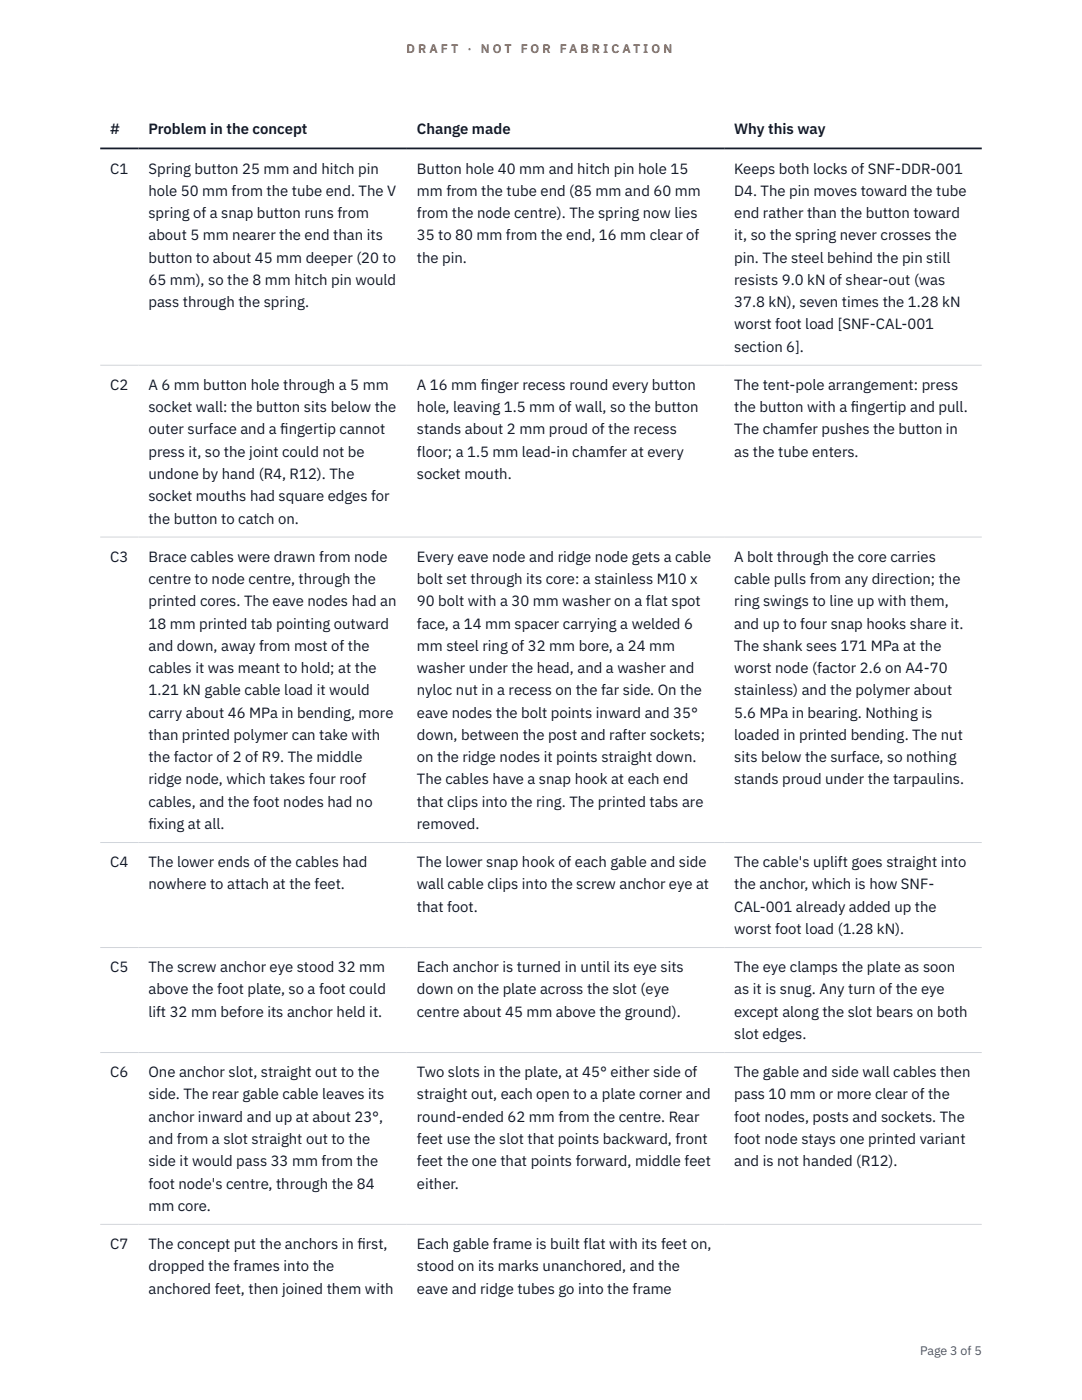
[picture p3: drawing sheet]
<svg xmlns="http://www.w3.org/2000/svg" width="216mm" height="279mm" viewBox="0 0 216 279" stroke-linecap="round" stroke-linejoin="round" font-family="sans-serif">
<defs><g id="words">
<g font-size="3" fill="#111827">
<text x="22" y="26.8">#</text>
<text x="29.6" y="26.8">Problem in the concept</text>
<text x="83.2" y="26.8">Change made</text>
<text x="146.5" y="26.8">Why this way</text>
<text x="22" y="34.6">C1</text>
<text x="29.6" y="34.6">Spring button 25 mm and hitch pin</text>
<text x="83.2" y="34.6">Button hole 40 mm and hitch pin hole 15</text>
<text x="146.5" y="34.6">Keeps both locks of SNF-DDR-001</text>
<text x="29.6" y="39.1">hole 50 mm from the tube end. The V</text>
<text x="83.2" y="39.1">mm from the tube end (85 mm and 60 mm</text>
<text x="146.5" y="39.1">D4. The pin moves toward the tube</text>
<text x="29.6" y="43.5">spring of a snap button runs from</text>
<text x="29.6" y="48">about 5 mm nearer the end than its</text>
<text x="83.2" y="43.5">from the node centre). The spring now lies</text>
<text x="83.2" y="48">35 to 80 mm from the end, 16 mm clear of</text>
<text x="146.5" y="43.5">end rather than the button toward</text>
<text x="146.5" y="48">it, so the spring never crosses the</text>
<text x="29.6" y="52.4">button to about 45 mm deeper (20 to</text>
<text x="83.2" y="52.4">the pin.</text>
<text x="146.5" y="52.4">pin. The steel behind the pin still</text>
<text x="29.6" y="56.9">65 mm), so the 8 mm hitch pin would</text>
<text x="146.5" y="56.9">resists 9.0 kN of shear-out (was</text>
<text x="29.6" y="61.3">pass through the spring.</text>
<text x="146.5" y="61.3">37.8 kN), seven times the 1.28 kN</text>
<text x="146.5" y="65.7">worst foot load [SNF-CAL-001</text>
<text x="146.5" y="70.2">section 6].</text>
<text x="22" y="77.8">C2</text>
<text x="29.6" y="77.8">A 6 mm button hole through a 5 mm</text>
<text x="83.2" y="77.8">A 16 mm f</text>
<text x="95.9" y="77.8">inger recess round every button</text>
<text x="146.5" y="77.8">The tent-pole arrangement: press</text>
<text x="29.6" y="82.3">socket wall: the button sits below the</text>
<text x="83.2" y="82.3">hole, leaving 1.5 mm of wall, so the button</text>
<text x="146.5" y="82.3">the button with a f</text>
<text x="169.8" y="82.3">ingertip and pull.</text>
<text x="29.6" y="86.7">outer surface and a f</text>
<text x="55.9" y="86.7">ingertip cannot</text>
<text x="83.2" y="86.7">stands about 2 mm proud of the recess</text>
<text x="146.5" y="86.7">The chamfer pushes the button in</text>
<text x="29.6" y="91.1">press it, so the joint could not be</text>
<text x="29.6" y="95.6">undone by hand (R4, R12). The</text>
<text x="83.2" y="91.1">floor; a 1.5 mm lead-in chamfer at every</text>
<text x="83.2" y="95.6">socket mouth.</text>
<text x="146.5" y="91.1">as the tube enters.</text>
<text x="29.6" y="100">socket mouths had square edges for</text>
<text x="29.6" y="104.5">the button to catch on.</text>
<text x="22" y="112.1">C3</text>
<text x="29.6" y="112.1">Brace cables were drawn from node</text>
<text x="83.2" y="112.1">Every eave node and ridge node gets a cable</text>
<text x="146.5" y="112.1">A bolt through the core carries</text>
<text x="29.6" y="116.5">centre to node centre, through the</text>
<text x="83.2" y="116.5">bolt set through its core: a stainless M10 x</text>
<text x="146.5" y="116.5">cable pulls from any direction; the</text>
<text x="29.6" y="121">printed cores. The eave nodes had an</text>
<text x="29.6" y="125.4">18 mm printed tab pointing outward</text>
<text x="83.2" y="121">90 bolt with a 30 mm washer on a flat spot</text>
<text x="83.2" y="125.4">face, a 14 mm spacer carrying a welded 6</text>
<text x="146.5" y="121">ring swings to line up with them,</text>
<text x="146.5" y="125.4">and up to four snap hooks share it.</text>
<text x="29.6" y="129.9">and down, away from most of the</text>
<text x="83.2" y="129.9">mm steel ring of 32 mm bore, a 24 mm</text>
<text x="146.5" y="129.9">The shank sees 171 MPa at the</text>
<text x="29.6" y="134.3">cables it was meant to hold; at the</text>
<text x="83.2" y="134.3">washer under the head, and a washer and</text>
<text x="146.5" y="134.3">worst node (factor 2.6 on A4-70</text>
<text x="29.6" y="138.8">1.21 kN gable cable load it would</text>
<text x="29.6" y="143.2">carry about 46 MPa in bending, more</text>
<text x="83.2" y="138.8">nyloc nut in a recess on the far side. On the</text>
<text x="83.2" y="143.2">eave nodes the bolt points inward and 35°</text>
<text x="146.5" y="138.8">stainless) and the polymer about</text>
<text x="146.5" y="143.2">5.6 MPa in bearing. Nothing is</text>
<text x="29.6" y="147.7">than printed polymer can take with</text>
<text x="83.2" y="147.7">down, between the post and rafter sockets;</text>
<text x="146.5" y="147.7">loaded in printed bending. The nut</text>
<text x="29.6" y="152.1">the factor of 2 of R9. The middle</text>
<text x="83.2" y="152.1">on the ridge nodes it points straight down.</text>
<text x="146.5" y="152.1">sits below the surface, so nothing</text>
<text x="29.6" y="156.6">ridge node, which takes four roof</text>
<text x="29.6" y="161">cables, and the foot nodes had no</text>
<text x="83.2" y="156.6">The cables have a snap hook at each end</text>
<text x="83.2" y="161">that clips into the ring. The printed tabs are</text>
<text x="146.5" y="156.6">stands proud under the tarpaulins.</text>
<text x="29.6" y="165.4">f</text>
<text x="29.6" y="165.4">ixing at all.</text>
<text x="83.2" y="165.4">removed.</text>
<text x="22" y="173.1">C4</text>
<text x="29.6" y="173.1">The lower ends of the cables had</text>
<text x="83.2" y="173.1">The lower snap hook of each gable and side</text>
<text x="146.5" y="173.1">The cable's uplift goes straight into</text>
<text x="29.6" y="177.5">nowhere to attach at the feet.</text>
<text x="83.2" y="177.5">wall cable clips into the screw anchor eye at</text>
<text x="146.5" y="177.5">the anchor, which is how SNF-</text>
<text x="83.2" y="182">that foot.</text>
<text x="146.5" y="182">CAL-001 already added up the</text>
<text x="146.5" y="186.4">worst foot load (1.28 kN).</text>
<text x="22" y="194">C5</text>
<text x="29.6" y="194">The screw anchor eye stood 32 mm</text>
<text x="83.2" y="194">Each anchor is turned in until its eye sits</text>
<text x="146.5" y="194">The eye clamps the plate as soon</text>
<text x="29.6" y="198.5">above the foot plate, so a foot could</text>
<text x="29.6" y="202.9">lift 32 mm before its anchor held it.</text>
<text x="83.2" y="198.5">down on the plate across the slot (eye</text>
<text x="83.2" y="202.9">centre about 45 mm above the ground).</text>
<text x="146.5" y="198.5">as it is snug. Any turn of the eye</text>
<text x="146.5" y="202.9">except along the slot bears on both</text>
<text x="146.5" y="207.4">slot edges.</text>
<text x="22" y="215">C6</text>
<text x="29.6" y="215">One anchor slot, straight out to the</text>
<text x="83.2" y="215">Two slots in the plate, at 45° either side of</text>
<text x="146.5" y="215">The gable and side wall cables then</text>
<text x="29.6" y="219.4">side. The rear gable cable leaves its</text>
<text x="83.2" y="219.4">straight out, each open to a plate corner and</text>
<text x="146.5" y="219.4">pass 10 mm or more clear of the</text>
<text x="29.6" y="223.9">anchor inward and up at about 23°,</text>
<text x="83.2" y="223.9">round-ended 62 mm from the centre. Rear</text>
<text x="146.5" y="223.9">foot nodes, posts and sockets. The</text>
<text x="29.6" y="228.3">and from a slot straight out to the</text>
<text x="29.6" y="232.8">side it would pass 33 mm from the</text>
<text x="83.2" y="228.3">feet use the slot that points backward, front</text>
<text x="83.2" y="232.8">feet the one that points forward, middle feet</text>
<text x="146.5" y="228.3">foot node stays one printed variant</text>
<text x="146.5" y="232.8">and is not handed (R12).</text>
<text x="29.6" y="237.2">foot node's centre, through the 84</text>
<text x="83.2" y="237.2">either.</text>
<text x="29.6" y="241.6">mm core.</text>
<text x="22" y="249.3">C7</text>
<text x="29.6" y="249.3">The concept put the anchors in f</text>
<text x="71.3" y="249.3">irst,</text>
<text x="83.2" y="249.3">Each gable frame is built flat with its feet on,</text>
<text x="29.6" y="253.7">dropped the frames into the</text>
<text x="83.2" y="253.7">stood on its marks unanchored, and the</text>
<text x="29.6" y="258.2">anchored feet, then joined them with</text>
<text x="83.2" y="258.2">eave and ridge tubes go into the frame</text>
</g>
<g font-size="2.5" fill="#b45309">
<text x="81.1" y="10.5">D R A F T</text>
<text x="93.3" y="10.5">·</text>
<text x="95.9" y="10.5">N O T</text>
<text x="103.9" y="10.5">F O R</text>
<text x="111.7" y="10.5">F A B R I C A T I O N</text>
</g>
<text font-size="2.5" fill="#4b5563" x="183.6" y="270.3">Page 3 of 5</text>
</g></defs>
<path d="M20 72.9h175.9M20 107.2h175.9M20 168.1h175.9M20 189.1h175.9M20 210.1h175.9M20 244.3h175.9" fill="none" stroke="#d1d5db" stroke-width=".2"/>
<path d="M20 29.6h175.9" fill="none" stroke="#111827" stroke-width=".35"/>
<use href="#words"/>
</svg>
